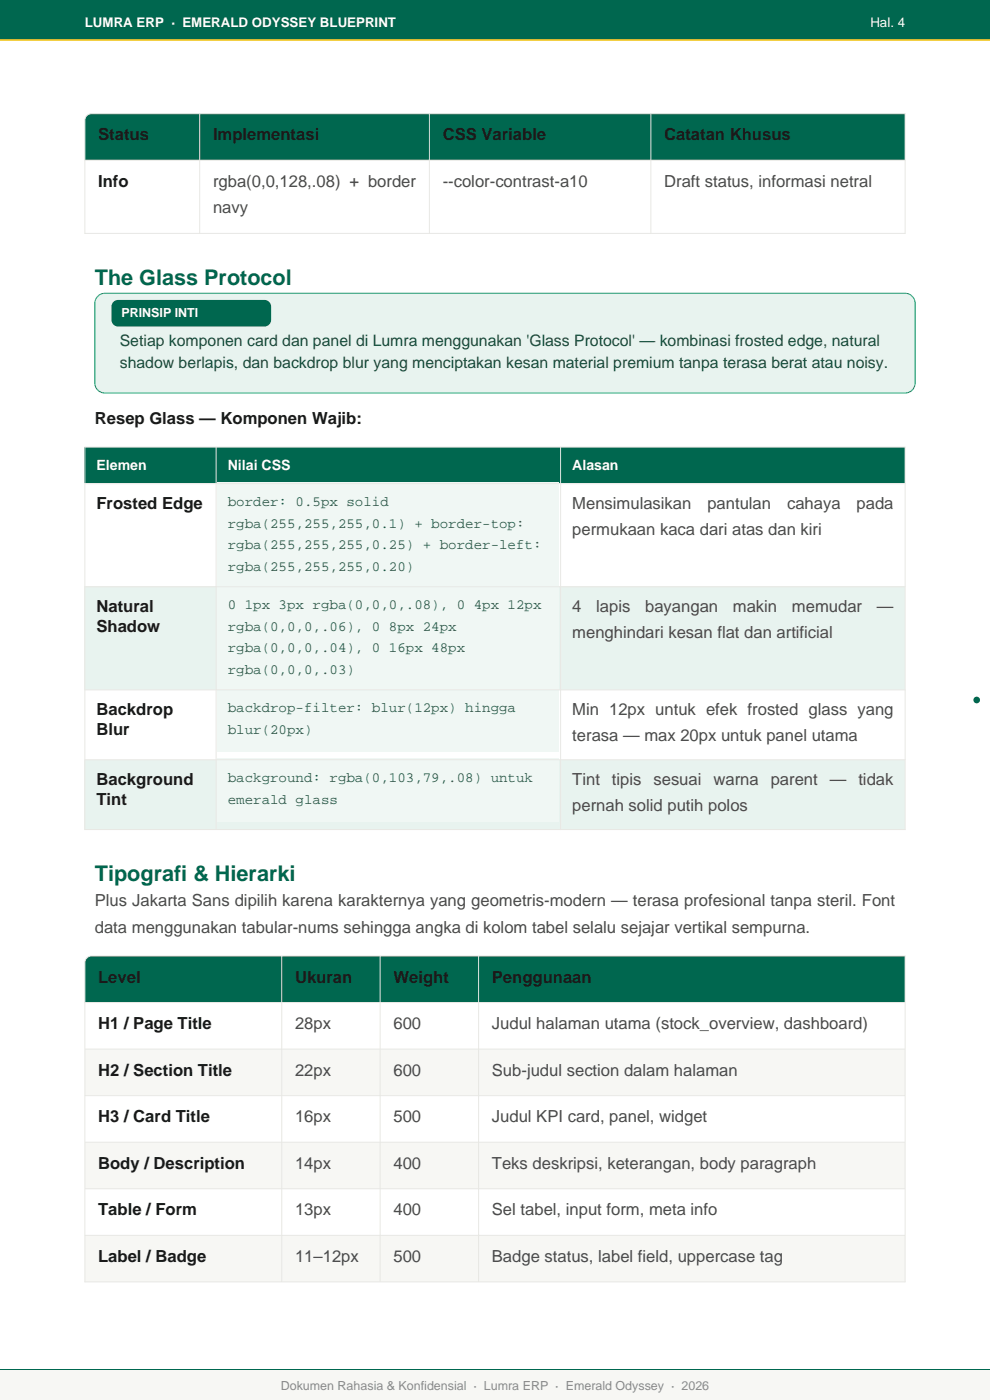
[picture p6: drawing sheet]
<svg xmlns="http://www.w3.org/2000/svg" width="210mm" height="297mm" viewBox="0 0 210 297" stroke-linecap="round" stroke-linejoin="round" font-family="sans-serif">
<defs><g id="words">
<g font-size="4.6" fill="#00674f">
<text x="20.1" y="60.5">The Glass Protocol</text>
<text x="20.1" y="186.9">Tipografi &amp; Hierarki</text>
</g>
<g font-size="3.5" fill="#1a1a1a">
<text x="20.8" y="29.8">Status</text>
<text x="45.2" y="29.8">Implementasi</text>
<text x="93.9" y="29.8">CSS Variable</text>
<text x="140.9" y="29.8">Catatan Khusus</text>
<text x="20.8" y="39.6">Info</text>
<text x="20.1" y="89.9">Resep Glass — Komponen Wajib:</text>
<text x="20.5" y="107.9">Frosted Edge</text>
<text x="20.5" y="129.8">Natural</text>
<text x="20.5" y="134">Shadow</text>
<text x="20.5" y="151.6">Backdrop</text>
<text x="20.5" y="155.9">Blur</text>
<text x="20.5" y="166.5">Background</text>
<text x="20.5" y="170.7">Tint</text>
<text x="20.8" y="208.4">Level</text>
<text x="62.6" y="208.4">Ukuran</text>
<text x="83.5" y="208.4">Weight</text>
<text x="104.3" y="208.4">Penggunaan</text>
<text x="20.8" y="218.3">H1 / Page Title</text>
<text x="20.8" y="228.2">H2 / Section Title</text>
<text x="20.8" y="238.1">H3 / Card Title</text>
<text x="20.8" y="248">Body / Description</text>
<text x="20.8" y="257.8">Table / Form</text>
<text x="20.8" y="267.7">Label / Badge</text>
</g>
<g font-size="3.5" fill="#4a4a4a">
<text x="45.2" y="39.6">rgba(0,0,128,.08) + border</text>
<text x="93.9" y="39.6">--color-contrast-a10</text>
<text x="140.9" y="39.6">Draft status, informasi netral</text>
<text x="45.2" y="45.3">navy</text>
<text x="121.4" y="107.9">Mensimulasikan</text>
<text x="150" y="107.9">pantulan</text>
<text x="166.9" y="107.9">cahaya</text>
<text x="181.7" y="107.9">pada</text>
<text x="121.4" y="113.5">permukaan kaca dari atas dan kiri</text>
<text x="121.4" y="129.8">4</text>
<text x="126.5" y="129.8">lapis</text>
<text x="136.8" y="129.8">bayangan</text>
<text x="155.5" y="129.8">makin</text>
<text x="168" y="129.8">memudar</text>
<text x="186" y="129.8">—</text>
<text x="121.4" y="135.4">menghindari kesan flat dan artificial</text>
<text x="121.4" y="151.6">Min 12px untuk efek frosted glass yang</text>
<text x="121.4" y="157.3">terasa — max 20px untuk panel utama</text>
<text x="121.4" y="166.5">Tint</text>
<text x="129.8" y="166.5">tipis</text>
<text x="138.6" y="166.5">sesuai</text>
<text x="151.3" y="166.5">warna</text>
<text x="163.5" y="166.5">parent</text>
<text x="176" y="166.5">—</text>
<text x="182.1" y="166.5">tidak</text>
<text x="121.4" y="172.1">pernah solid putih polos</text>
<text x="20.1" y="192.2">Plus Jakarta Sans dipilih karena karakternya yang geometris-modern — terasa profesional tanpa steril. Font</text>
<text x="20.1" y="197.9">data menggunakan tabular-nums sehingga angka di kolom tabel selalu sejajar vertikal sempurna.</text>
<text x="62.6" y="218.3">28px</text>
<text x="83.5" y="218.3">600</text>
<text x="104.3" y="218.3">Judul halaman utama (stock_overview, dashboard)</text>
<text x="62.6" y="228.2">22px</text>
<text x="83.5" y="228.2">600</text>
<text x="104.3" y="228.2">Sub-judul section dalam halaman</text>
<text x="62.6" y="238.1">16px</text>
<text x="83.5" y="238.1">500</text>
<text x="104.3" y="238.1">Judul KPI card, panel, widget</text>
<text x="62.6" y="248">14px</text>
<text x="83.5" y="248">400</text>
<text x="104.3" y="248">Teks deskripsi, keterangan, body paragraph</text>
<text x="62.6" y="257.8">13px</text>
<text x="83.5" y="257.8">400</text>
<text x="104.3" y="257.8">Sel tabel, input form, meta info</text>
<text x="62.6" y="267.7">11–12px</text>
<text x="83.5" y="267.7">500</text>
<text x="104.3" y="267.7">Badge status, label field, uppercase tag</text>
</g>
<g font-size="3.4" fill="#1a4a38">
<text x="25.4" y="73.5">Setiap komponen card dan panel di Lumra menggunakan 'Glass Protocol' — kombinasi frosted edge, natural</text>
<text x="25.4" y="78.1">shadow berlapis, dan backdrop blur yang menciptakan kesan material premium tanpa terasa berat atau noisy.</text>
</g>
<g font-size="3" fill="#fff">
<text x="20.5" y="99.6">Elemen</text>
<text x="48.3" y="99.6">Nilai CSS</text>
<text x="121.4" y="99.6">Alasan</text>
</g>
<g font-size="3" fill="#2a5c48">
<text x="48.3" y="107.4">border: 0.5px solid</text>
<text x="48.3" y="112">rgba(255,255,255,0.1) + border-top:</text>
<text x="48.3" y="116.5">rgba(255,255,255,0.25) + border-left:</text>
<text x="48.3" y="121.1">rgba(255,255,255,0.20)</text>
<text x="48.3" y="129.2">0 1px 3px rgba(0,0,0,.08), 0 4px 12px</text>
<text x="48.3" y="133.8">rgba(0,0,0,.06), 0 8px 24px</text>
<text x="48.3" y="138.4">rgba(0,0,0,.04), 0 16px 48px</text>
<text x="48.3" y="143">rgba(0,0,0,.03)</text>
<text x="48.3" y="151.1">backdrop-filter: blur(12px) hingga</text>
<text x="48.3" y="155.7">blur(20px)</text>
<text x="48.3" y="165.9">background: rgba(0,103,79,.08) untuk</text>
<text x="48.3" y="170.5">emerald glass</text>
</g>
<g font-size="2.8" fill="#fff">
<text x="18" y="5.6">LUMRA ERP · EMERALD ODYSSEY BLUEPRINT</text>
<text x="184.6" y="5.6">Hal. 4</text>
</g>
<text font-size="2.6" fill="#fff" x="25.8" y="67.2">PRINSIP INTI</text>
<text font-size="2.6" fill="#8a8a8a" x="59.6" y="294.9">Dokumen Rahasia &amp; Konfidensial · Lumra ERP · Emerald Odyssey · 2026</text>
</g></defs>
<path d="M0 0h210v8.5h-210z" fill-rule="evenodd" fill="#00674f"/>
<path d="M0 8.5h210" fill="none" stroke="#efbf04" stroke-width=".35"/>
<path d="M0 290.7h210v6.3h-210z" fill-rule="evenodd" fill="#f7f7f4"/>
<path d="M0 290.6h210" fill="none" stroke="#00674f" stroke-width=".21"/>
<g fill="#00674f">
<path d="M18 24.1h174v9.9h-174z" fill-rule="evenodd"/>
<circle cx="207.2" cy="148.5" r=".71"/>
</g>
<path d="M18 34h174v15.5h-174z" fill-rule="evenodd" fill="#fff"/>
<path d="M18 34h174M18.4 24.5l.5-.3 .5-.1h172.6v25.4h-174v-24l.1-.5zM42.4 24.1v25.4M91.1 24.1v25.4M138.1 24.1v25.4" fill="none" stroke="#e8e8e4" stroke-width=".21"/>
<path d="M20.7 62.8l1-.5 .5-.1h169.8a2.12 2.12 0 0 1 2.1 2.1v17a2.12 2.12 0 0 1-2.1 2.1h-169.8a2.12 2.12 0 0 1-2.1-2.1v-17l.1-.5z" fill-rule="evenodd" fill="#e8f3ef"/>
<path d="M20.7 62.8l1-.5 .5-.1h169.8a2.12 2.12 0 0 1 2.1 2.1v17a2.12 2.12 0 0 1-2.1 2.1h-169.8a2.12 2.12 0 0 1-2.1-2.1v-17l.1-.5z" fill="none" stroke="#00a86b" stroke-width=".21"/>
<g fill="#00674f">
<path d="M23.9 64.2l.7-.5 .5-.1h31a1.41 1.41 0 0 1 1.4 1.4v2.9a1.41 1.41 0 0 1-1.4 1.4h-31a1.41 1.41 0 0 1-1.5-1.4v-2.9z" fill-rule="evenodd"/>
<path d="M18 94.9h174v7.7h-174z" fill-rule="evenodd"/>
</g>
<path d="M18 102.6h174v21.9h-174z" fill-rule="evenodd" fill="#fff"/>
<path d="M18 124.5h174v21.9h-174z" fill-rule="evenodd" fill="#e8f3ef"/>
<path d="M18 146.4h174v14.8h-174z" fill-rule="evenodd" fill="#fff"/>
<path d="M18 161.2h174v14.8h-174z" fill-rule="evenodd" fill="#e8f3ef"/>
<g fill="#f0f7f4">
<path d="M46.2 102.3h72.4v22.5h-72.4z" fill-rule="evenodd"/>
<path d="M46.2 124.1h72.4v22.6h-72.4z" fill-rule="evenodd"/>
<path d="M46.2 146h72.4v13.4h-72.4z" fill-rule="evenodd"/>
<path d="M46.2 160.8h72.4v13.4h-72.4z" fill-rule="evenodd"/>
</g>
<path d="M18 94.9h174v81.1h-174zM45.8 94.9v81.1M118.9 94.9v81.1M18 102.6h174M18 124.5h174M18 146.4h174M18 161.2h174" fill="none" stroke="#e8e8e4" stroke-width=".21"/>
<path d="M18 202.8h174v9.9h-174z" fill-rule="evenodd" fill="#00674f"/>
<path d="M18 212.7h174v9.9h-174z" fill-rule="evenodd" fill="#fff"/>
<path d="M18 222.6h174v9.8h-174z" fill-rule="evenodd" fill="#f7f7f4"/>
<path d="M18 232.4h174v9.9h-174z" fill-rule="evenodd" fill="#fff"/>
<path d="M18 242.3h174v9.9h-174z" fill-rule="evenodd" fill="#f7f7f4"/>
<path d="M18 252.2h174v9.9h-174z" fill-rule="evenodd" fill="#fff"/>
<path d="M18 262.1h174v9.8h-174z" fill-rule="evenodd" fill="#f7f7f4"/>
<path d="M18 212.7h174M18.4 203.2l.5-.3 .5-.1h172.6v69.1h-174v-67.7l.1-.5zM59.8 202.8v69.1M80.6 202.8v69.1M101.5 202.8v69.1M18 222.6h174M18 232.4h174M18 242.3h174M18 252.2h174M18 262.1h174" fill="none" stroke="#e8e8e4" stroke-width=".21"/>
<use href="#words"/>
</svg>
